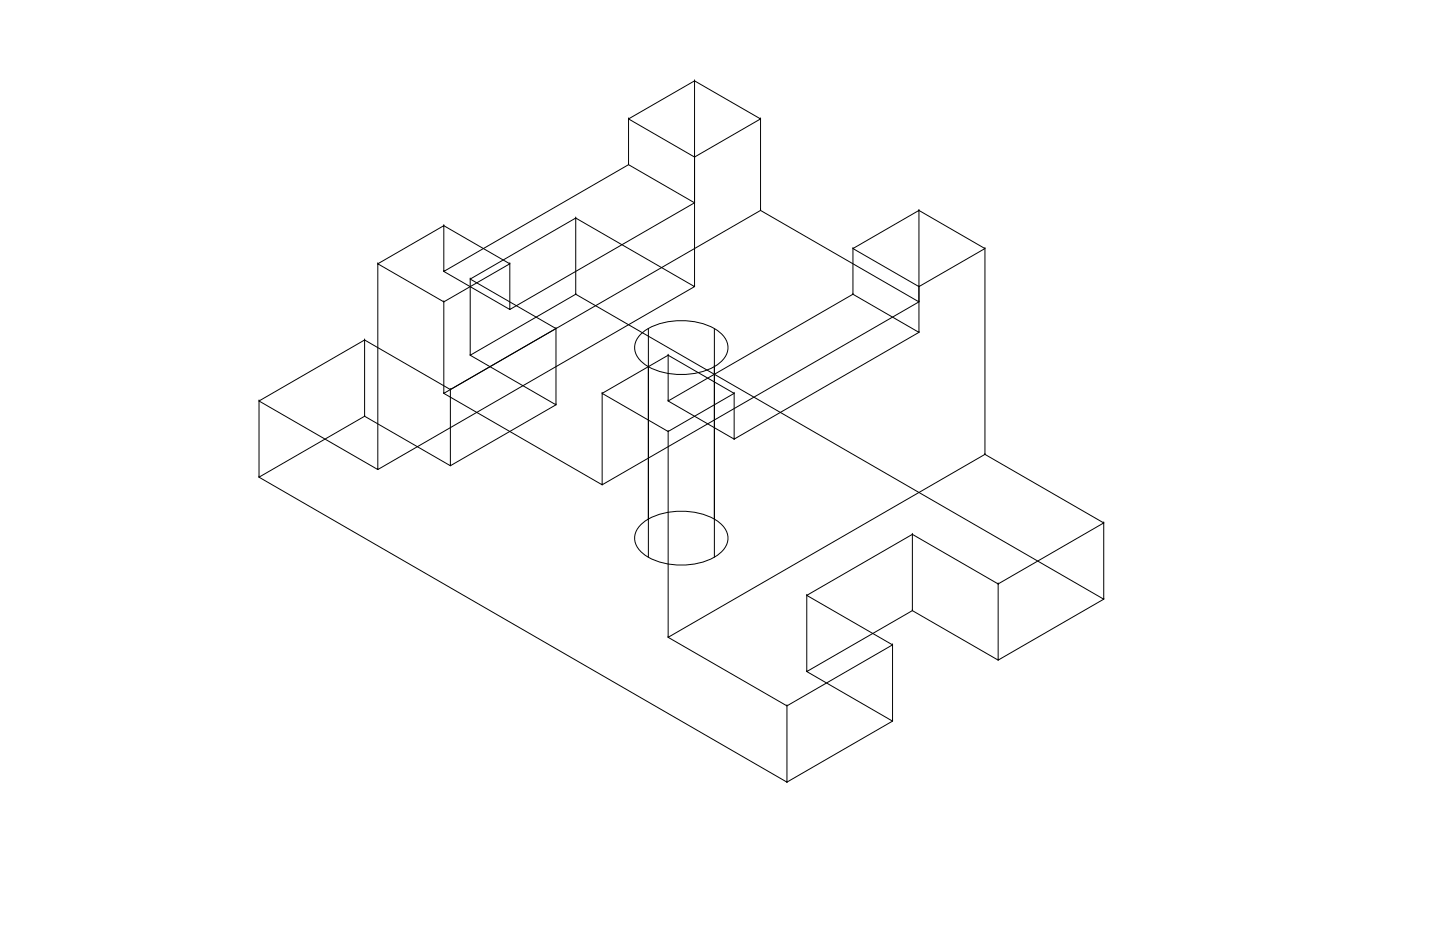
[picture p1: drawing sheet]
<svg xmlns="http://www.w3.org/2000/svg" width="432mm" height="279mm" viewBox="0 0 432 279" stroke-linecap="round" stroke-linejoin="round" font-family="sans-serif">
<!-- layer: 0 -->
<g fill="none" stroke="#000" stroke-width=".3">
<path d="M188.5 35.7h.1M208.3 24.2l19.8 11.5-19.8 11.4-19.8-11.4M208.3 24.2h.1M228.1 35.7v27.4l-95 54.8M228.1 35.7h.1M188.5 49.4h.1M188.5 49.4l19.8 11.4M208.3 47.1v13.7l-55.4 32M208.3 47.1h.1M113.3 79.1l19.8-11.4v13.7l55.4-32v-13.7l19.8-11.5v61.7M113.3 79.1l19.8 11.4v27.4l47.5 27.4v-27.4l19.7 11.5v61.7l35.7 20.5v22.9l-158.3-91.4v-22.9l35.6 20.6zM113.3 79.1h.1"/>
<path d="M133.1 67.7l19.8 11.4-19.8 11.4M133.1 67.7h.1M152.9 79.1h.1M152.9 79.1v13.7M172.6 65.4l35.7 20.5-95 54.9M172.6 65.4h.1M208.3 60.8h.1M228.1 63.1l47.5 27.4-95 54.8M228.1 63.1h.1M255.8 74.5h.1M275.6 63.1l19.7 11.4-19.7 11.4-19.8-11.4M275.6 63.1h.1"/>
<path d="M295.3 74.5v61.7l-95 54.9M295.3 74.5h.1M133.1 81.4h.1M133.1 90.5h.1M133.1 81.4l19.8 11.4M141 83.7l25.7 14.8-31.6 18.3M141 83.7h.1M152.9 92.8h.1M166.7 98.5h.1M166.7 98.5v22.9M172.6 88.2v-22.8l-31.6 18.3v22.8M172.6 88.2h.1"/>
<path d="M194.4 98.5v68.6M208.3 85.9h.1M214.2 98.5v68.6M255.8 88.2h.1M255.8 88.2l19.8 11.4M275.6 90.5v-27.4l-19.8 11.4v13.7l-55.5 32M275.6 85.9v13.7l-55.5 32M275.6 99.6h.1M275.6 85.9h.1M275.6 90.5h.1M109.3 101.9h.1M109.3 101.9l25.8 14.9"/>
<path d="M133.1 117.9h.1M135.1 116.8h.1M135.1 116.8v22.8M141 106.5h.1M180.6 117.9h.1M192.3 100.1a19.1 19.1 0 0 1 15-3.8 14.9 14.9 0 0 1 9.8 4.6 5.4 5.4 0 0 1-1.7 8.2 21.1 21.1 0 0 1-22.2 0 5.5 5.5 0 0 1-.9-9zM200.3 106.5v13.7l19.8 11.4M200.3 106.5l19.8 11.4-19.8 11.5M200.3 106.5h.1M200.3 106.5l-19.7 11.4M214.2 109.9h.1M220.1 117.9h.1"/>
<path d="M220.1 117.9v13.7M77.7 120.2l31.6-18.3v22.9M77.7 120.2h.1M109.3 124.8l25.8 14.8 31.6-18.2-25.7-14.9 31.6-18.3 158.4 91.4M109.3 124.8h.1M109.3 124.8l-31.6 18.3M135.1 139.6h.1M166.7 121.4h.1M200.3 120.2h.1M200.3 129.4h.1M220.1 131.6h.1M295.3 136.2h.1"/>
<path d="M295.3 136.2l35.7 20.6M77.7 143.1h.1M113.3 140.8h.1M180.6 145.3h.1M192.3 157.2a19.1 19.1 0 0 1 15-3.8 14.9 14.9 0 0 1 9.8 4.7 5.4 5.4 0 0 1-1.7 8.2 21.1 21.1 0 0 1-22.2 0 5.5 5.5 0 0 1-.9-9.1zM331 156.8h.1M241.9 178.5h.1M241.9 178.5v22.8M273.6 160.2l25.7 14.9 31.7-18.3v22.8l-31.7 18.3v-22.8M273.6 160.2l-31.7 18.3 25.7 14.8M273.6 160.2h.1M273.6 160.2v22.9"/>
<path d="M299.3 175.1h.1M331 179.6h.1M200.3 191.1h.1M267.6 193.3h.1M273.6 183.1h.1M299.3 197.9l-25.7-14.8-31.7 18.2 25.7 14.9M299.3 197.9h.1M236 211.6l31.6-18.3v22.9l-31.6 18.3M236 211.6h.1M241.9 201.3h.1M267.6 216.2h.1M236 234.5h.1"/>
</g>
</svg>
